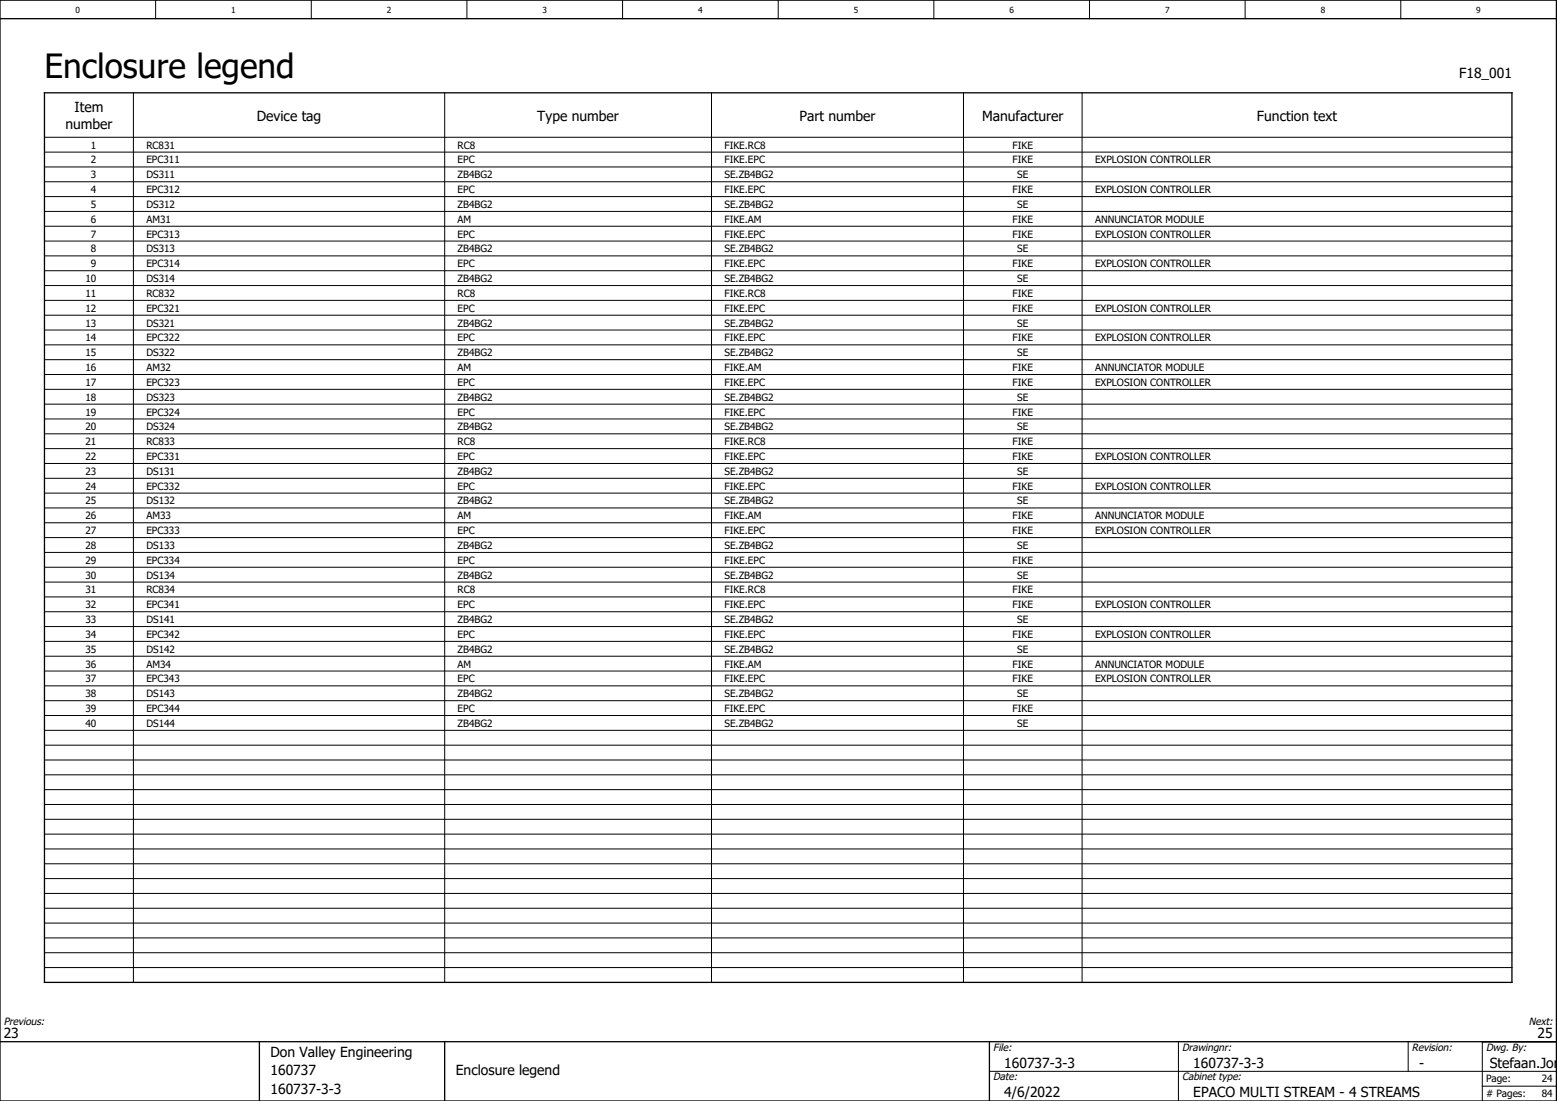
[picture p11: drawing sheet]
<svg xmlns="http://www.w3.org/2000/svg" width="420mm" height="297mm" viewBox="0 0 420 297" stroke-linecap="round" stroke-linejoin="round" font-family="sans-serif">
<defs><g id="words">
<text font-size="9" x="12" y="21">Enclosure legend</text>
<g font-size="3.7">
<text x="393.8" y="21">F18_001</text>
<text x="17.6" y="34.8">number</text>
<text x="20.1" y="30.3">Item</text>
<text x="69.3" y="32.5">Device tag</text>
<text x="145" y="32.5">Type number</text>
<text x="215.7" y="32.5">Part number</text>
<text x="265" y="32.5">Manufacturer</text>
<text x="339.2" y="32.5">Function text</text>
<text x="1" y="280">23</text>
<text x="414.9" y="280">25</text>
<text x="73" y="285">Don Valley Engineering</text>
<text x="73" y="290">160737</text>
<text x="123" y="290">Enclosure legend</text>
<text x="271" y="288">160737-3-3</text>
<text x="322" y="288">160737-3-3</text>
<text x="383" y="288">-</text>
<text x="402" y="288">Stefaan.Jori</text>
<text x="73" y="295">160737-3-3</text>
<text x="271" y="296">4/6/2022</text>
<text x="322" y="296">EPACO MULTI STREAM - 4 STREAMS</text>
</g>
<g font-size="2.8">
<text x="1" y="276.5">Previous:</text>
<text x="412.6" y="276.5">Next:</text>
<text x="268" y="283.5">File:</text>
<text x="319" y="283.5">Drawingnr:</text>
<text x="381" y="283.5">Revision:</text>
<text x="401" y="283.5">Dwg. By:</text>
<text x="268" y="291.5">Date:</text>
<text x="319" y="291.5">Cabinet type:</text>
</g>
<g font-size="2.7">
<text x="24.5" y="40.1">1</text>
<text x="39.5" y="40.1">RC831</text>
<text x="123.5" y="40.1">RC8</text>
<text x="195.5" y="40.1">FIKE.RC8</text>
<text x="273.2" y="40.1">FIKE</text>
<text x="24.5" y="44.1">2</text>
<text x="39.5" y="44.1">EPC311</text>
<text x="123.5" y="44.1">EPC</text>
<text x="195.5" y="44.1">FIKE.EPC</text>
<text x="273.2" y="44.1">FIKE</text>
<text x="295.5" y="44.1">EXPLOSION CONTROLLER</text>
<text x="24.5" y="48.1">3</text>
<text x="24.5" y="52.1">4</text>
<text x="39.5" y="48.1">DS311</text>
<text x="39.5" y="52.1">EPC312</text>
<text x="123.5" y="48.1">ZB4BG2</text>
<text x="123.5" y="52.1">EPC</text>
<text x="195.5" y="48.1">SE.ZB4BG2</text>
<text x="195.5" y="52.1">FIKE.EPC</text>
<text x="273.2" y="52.1">FIKE</text>
<text x="274.5" y="48.1">SE</text>
<text x="295.5" y="52.1">EXPLOSION CONTROLLER</text>
<text x="24.5" y="56.1">5</text>
<text x="39.5" y="56.1">DS312</text>
<text x="123.5" y="56.1">ZB4BG2</text>
<text x="195.5" y="56.1">SE.ZB4BG2</text>
<text x="274.5" y="56.1">SE</text>
<text x="24.5" y="60.1">6</text>
<text x="24.5" y="64.1">7</text>
<text x="39.5" y="60.1">AM31</text>
<text x="39.5" y="64.1">EPC313</text>
<text x="123.5" y="60.1">AM</text>
<text x="123.5" y="64.1">EPC</text>
<text x="195.5" y="60.1">FIKE.AM</text>
<text x="195.5" y="64.1">FIKE.EPC</text>
<text x="273.2" y="60.1">FIKE</text>
<text x="273.2" y="64.1">FIKE</text>
<text x="295.5" y="60.1">ANNUNCIATOR MODULE</text>
<text x="295.5" y="64.1">EXPLOSION CONTROLLER</text>
<text x="24.5" y="68.1">8</text>
<text x="39.5" y="68.1">DS313</text>
<text x="123.5" y="68.1">ZB4BG2</text>
<text x="195.5" y="68.1">SE.ZB4BG2</text>
<text x="274.5" y="68.1">SE</text>
<text x="23.1" y="76.1">10</text>
<text x="24.5" y="72.1">9</text>
<text x="39.5" y="72.1">EPC314</text>
<text x="39.5" y="76.1">DS314</text>
<text x="123.5" y="72.1">EPC</text>
<text x="123.5" y="76.1">ZB4BG2</text>
<text x="195.5" y="72.1">FIKE.EPC</text>
<text x="195.5" y="76.1">SE.ZB4BG2</text>
<text x="273.2" y="72.1">FIKE</text>
<text x="274.5" y="76.1">SE</text>
<text x="295.5" y="72.1">EXPLOSION CONTROLLER</text>
<text x="23.1" y="80.1">11</text>
<text x="39.5" y="80.1">RC832</text>
<text x="123.5" y="80.1">RC8</text>
<text x="195.5" y="80.1">FIKE.RC8</text>
<text x="273.2" y="80.1">FIKE</text>
<text x="23.1" y="84.1">12</text>
<text x="23.1" y="88.1">13</text>
<text x="39.5" y="84.1">EPC321</text>
<text x="39.5" y="88.1">DS321</text>
<text x="123.5" y="84.1">EPC</text>
<text x="123.5" y="88.1">ZB4BG2</text>
<text x="195.5" y="84.1">FIKE.EPC</text>
<text x="195.5" y="88.1">SE.ZB4BG2</text>
<text x="273.2" y="84.1">FIKE</text>
<text x="274.5" y="88.1">SE</text>
<text x="295.5" y="84.1">EXPLOSION CONTROLLER</text>
<text x="23.1" y="92.1">14</text>
<text x="39.5" y="92.1">EPC322</text>
<text x="123.5" y="92.1">EPC</text>
<text x="195.5" y="92.1">FIKE.EPC</text>
<text x="273.2" y="92.1">FIKE</text>
<text x="295.5" y="92.1">EXPLOSION CONTROLLER</text>
<text x="23.1" y="96.1">15</text>
<text x="23.1" y="100.1">16</text>
<text x="39.5" y="96.1">DS322</text>
<text x="39.5" y="100.1">AM32</text>
<text x="123.5" y="96.1">ZB4BG2</text>
<text x="123.5" y="100.1">AM</text>
<text x="195.5" y="96.1">SE.ZB4BG2</text>
<text x="195.5" y="100.1">FIKE.AM</text>
<text x="273.2" y="100.1">FIKE</text>
<text x="274.5" y="96.1">SE</text>
<text x="295.5" y="100.1">ANNUNCIATOR MODULE</text>
<text x="23.1" y="104.1">17</text>
<text x="39.5" y="104.1">EPC323</text>
<text x="123.5" y="104.1">EPC</text>
<text x="195.5" y="104.1">FIKE.EPC</text>
<text x="273.2" y="104.1">FIKE</text>
<text x="295.5" y="104.1">EXPLOSION CONTROLLER</text>
<text x="23.1" y="108.1">18</text>
<text x="23.1" y="112.1">19</text>
<text x="39.5" y="108.1">DS323</text>
<text x="39.5" y="112.1">EPC324</text>
<text x="123.5" y="108.1">ZB4BG2</text>
<text x="123.5" y="112.1">EPC</text>
<text x="195.5" y="108.1">SE.ZB4BG2</text>
<text x="195.5" y="112.1">FIKE.EPC</text>
<text x="273.2" y="112.1">FIKE</text>
<text x="274.5" y="108.1">SE</text>
<text x="23.1" y="116.1">20</text>
<text x="39.5" y="116.1">DS324</text>
<text x="123.5" y="116.1">ZB4BG2</text>
<text x="195.5" y="116.1">SE.ZB4BG2</text>
<text x="274.5" y="116.1">SE</text>
<text x="23.1" y="120.1">21</text>
<text x="23.1" y="124.1">22</text>
<text x="39.5" y="120.1">RC833</text>
<text x="39.5" y="124.1">EPC331</text>
<text x="123.5" y="120.1">RC8</text>
<text x="123.5" y="124.1">EPC</text>
<text x="195.5" y="120.1">FIKE.RC8</text>
<text x="195.5" y="124.1">FIKE.EPC</text>
<text x="273.2" y="120.1">FIKE</text>
<text x="273.2" y="124.1">FIKE</text>
<text x="295.5" y="124.1">EXPLOSION CONTROLLER</text>
<text x="23.1" y="128.1">23</text>
<text x="39.5" y="128.1">DS131</text>
<text x="123.5" y="128.1">ZB4BG2</text>
<text x="195.5" y="128.1">SE.ZB4BG2</text>
<text x="274.5" y="128.1">SE</text>
<text x="23.1" y="132.1">24</text>
<text x="23.1" y="136.1">25</text>
<text x="39.5" y="132.1">EPC332</text>
<text x="39.5" y="136.1">DS132</text>
<text x="123.5" y="132.1">EPC</text>
<text x="123.5" y="136.1">ZB4BG2</text>
<text x="195.5" y="132.1">FIKE.EPC</text>
<text x="195.5" y="136.1">SE.ZB4BG2</text>
<text x="273.2" y="132.1">FIKE</text>
<text x="274.5" y="136.1">SE</text>
<text x="295.5" y="132.1">EXPLOSION CONTROLLER</text>
<text x="23.1" y="140.1">26</text>
<text x="39.5" y="140.1">AM33</text>
<text x="123.5" y="140.1">AM</text>
<text x="195.5" y="140.1">FIKE.AM</text>
<text x="273.2" y="140.1">FIKE</text>
<text x="295.5" y="140.1">ANNUNCIATOR MODULE</text>
<text x="23.1" y="144.1">27</text>
<text x="23.1" y="148.1">28</text>
<text x="39.5" y="144.1">EPC333</text>
<text x="39.5" y="148.1">DS133</text>
<text x="123.5" y="144.1">EPC</text>
<text x="123.5" y="148.1">ZB4BG2</text>
<text x="195.5" y="144.1">FIKE.EPC</text>
<text x="195.5" y="148.1">SE.ZB4BG2</text>
<text x="273.2" y="144.1">FIKE</text>
<text x="274.5" y="148.1">SE</text>
<text x="295.5" y="144.1">EXPLOSION CONTROLLER</text>
<text x="23.1" y="152.1">29</text>
<text x="39.5" y="152.1">EPC334</text>
<text x="123.5" y="152.1">EPC</text>
<text x="195.5" y="152.1">FIKE.EPC</text>
<text x="273.2" y="152.1">FIKE</text>
<text x="23.1" y="156.1">30</text>
<text x="23.1" y="160.1">31</text>
<text x="39.5" y="156.1">DS134</text>
<text x="39.5" y="160.1">RC834</text>
<text x="123.5" y="156.1">ZB4BG2</text>
<text x="123.5" y="160.1">RC8</text>
<text x="195.5" y="156.1">SE.ZB4BG2</text>
<text x="195.5" y="160.1">FIKE.RC8</text>
<text x="273.2" y="160.1">FIKE</text>
<text x="274.5" y="156.1">SE</text>
<text x="23.1" y="164.1">32</text>
<text x="39.5" y="164.1">EPC341</text>
<text x="123.5" y="164.1">EPC</text>
<text x="195.5" y="164.1">FIKE.EPC</text>
<text x="273.2" y="164.1">FIKE</text>
<text x="295.5" y="164.1">EXPLOSION CONTROLLER</text>
<text x="23.1" y="168.1">33</text>
<text x="23.1" y="172.1">34</text>
<text x="39.5" y="168.1">DS141</text>
<text x="39.5" y="172.1">EPC342</text>
<text x="123.5" y="168.1">ZB4BG2</text>
<text x="123.5" y="172.1">EPC</text>
<text x="195.5" y="168.1">SE.ZB4BG2</text>
<text x="195.5" y="172.1">FIKE.EPC</text>
<text x="273.2" y="172.1">FIKE</text>
<text x="274.5" y="168.1">SE</text>
<text x="295.5" y="172.1">EXPLOSION CONTROLLER</text>
<text x="23.1" y="176.1">35</text>
<text x="39.5" y="176.1">DS142</text>
<text x="123.5" y="176.1">ZB4BG2</text>
<text x="195.5" y="176.1">SE.ZB4BG2</text>
<text x="274.5" y="176.1">SE</text>
<text x="23.1" y="180.1">36</text>
<text x="23.1" y="184.1">37</text>
<text x="39.5" y="180.1">AM34</text>
<text x="39.5" y="184.1">EPC343</text>
<text x="123.5" y="180.1">AM</text>
<text x="123.5" y="184.1">EPC</text>
<text x="195.5" y="180.1">FIKE.AM</text>
<text x="195.5" y="184.1">FIKE.EPC</text>
<text x="273.2" y="180.1">FIKE</text>
<text x="273.2" y="184.1">FIKE</text>
<text x="295.5" y="180.1">ANNUNCIATOR MODULE</text>
<text x="295.5" y="184.1">EXPLOSION CONTROLLER</text>
<text x="23.1" y="188.1">38</text>
<text x="39.5" y="188.1">DS143</text>
<text x="123.5" y="188.1">ZB4BG2</text>
<text x="195.5" y="188.1">SE.ZB4BG2</text>
<text x="274.5" y="188.1">SE</text>
<text x="23.1" y="192.1">39</text>
<text x="23.1" y="196.1">40</text>
<text x="39.5" y="192.1">EPC344</text>
<text x="39.5" y="196.1">DS144</text>
<text x="123.5" y="192.1">EPC</text>
<text x="123.5" y="196.1">ZB4BG2</text>
<text x="195.5" y="192.1">FIKE.EPC</text>
<text x="195.5" y="196.1">SE.ZB4BG2</text>
<text x="273.2" y="192.1">FIKE</text>
<text x="274.5" y="196.1">SE</text>
<text x="401" y="292">Page:</text>
<text x="416.1" y="292">24</text>
<text x="401" y="296"># Pages:</text>
<text x="416.1" y="296">84</text>
</g>
<g font-size="2.3">
<text x="20.4" y="3.6">0</text>
<text x="62.4" y="3.6">1</text>
<text x="104.4" y="3.6">2</text>
<text x="146.4" y="3.6">3</text>
<text x="188.4" y="3.6">4</text>
<text x="230.4" y="3.6">5</text>
<text x="272.4" y="3.6">6</text>
<text x="314.4" y="3.6">7</text>
<text x="356.4" y="3.6">8</text>
<text x="398.4" y="3.6">9</text>
</g>
</g></defs>
<g fill="none" stroke="#000" stroke-width=".27">
<path d="M42 0v5M84 0v5M126 0v5M168 0v5M210 0v5M252 0v5M294 0v5M336 0v5M378 0v5M12 37h396M36 25v240M120 25v240"/>
<path d="M192 25v240M260 25v240M292 25v240M12 41h396M12 49h396M12 53h396M12 57h396M12 45h396M12 61h396M12 65h396M12 73h396M12 77h396"/>
<path d="M12 69h396M12 97h396M12 85h396M12 89h396M12 93h396M12 81h396M12 113h396M12 101h396M12 109h396M12 117h396M12 105h396M12 137h396"/>
<path d="M12 125h396M12 133h396M12 121h396M12 129h396M12 157h396M12 145h396M12 149h396M12 153h396M12 141h396M12 177h396M12 173h396M12 161h396"/>
<path d="M12 169h396M12 165h396M12 181h396M12 197h396M12 193h396M12 185h396M12 189h396M12 217h396M12 209h396M12 213h396M12 205h396M12 201h396"/>
<path d="M12 229h396M12 225h396M12 221h396M12 237h396M12 233h396M12 257h396M12 241h396M12 249h396M12 253h396M12 245h396M12 261h396M267 289h153"/>
<path d="M318 281v16M380 281v8M400 293h20M400 281v16"/>
</g>
<path d="M0 5h420M0 0h420v297h-420zM12 25h396v240h-396zM0 281h420M70 281v16M120 281v16M267 281v16" fill="none" stroke="#000" stroke-width=".35"/>
<g fill="#000">
<circle cx="400" cy="281" r=".17"/>
<circle cx="420" cy="281" r=".17"/>
</g>
<use href="#words"/>
</svg>
